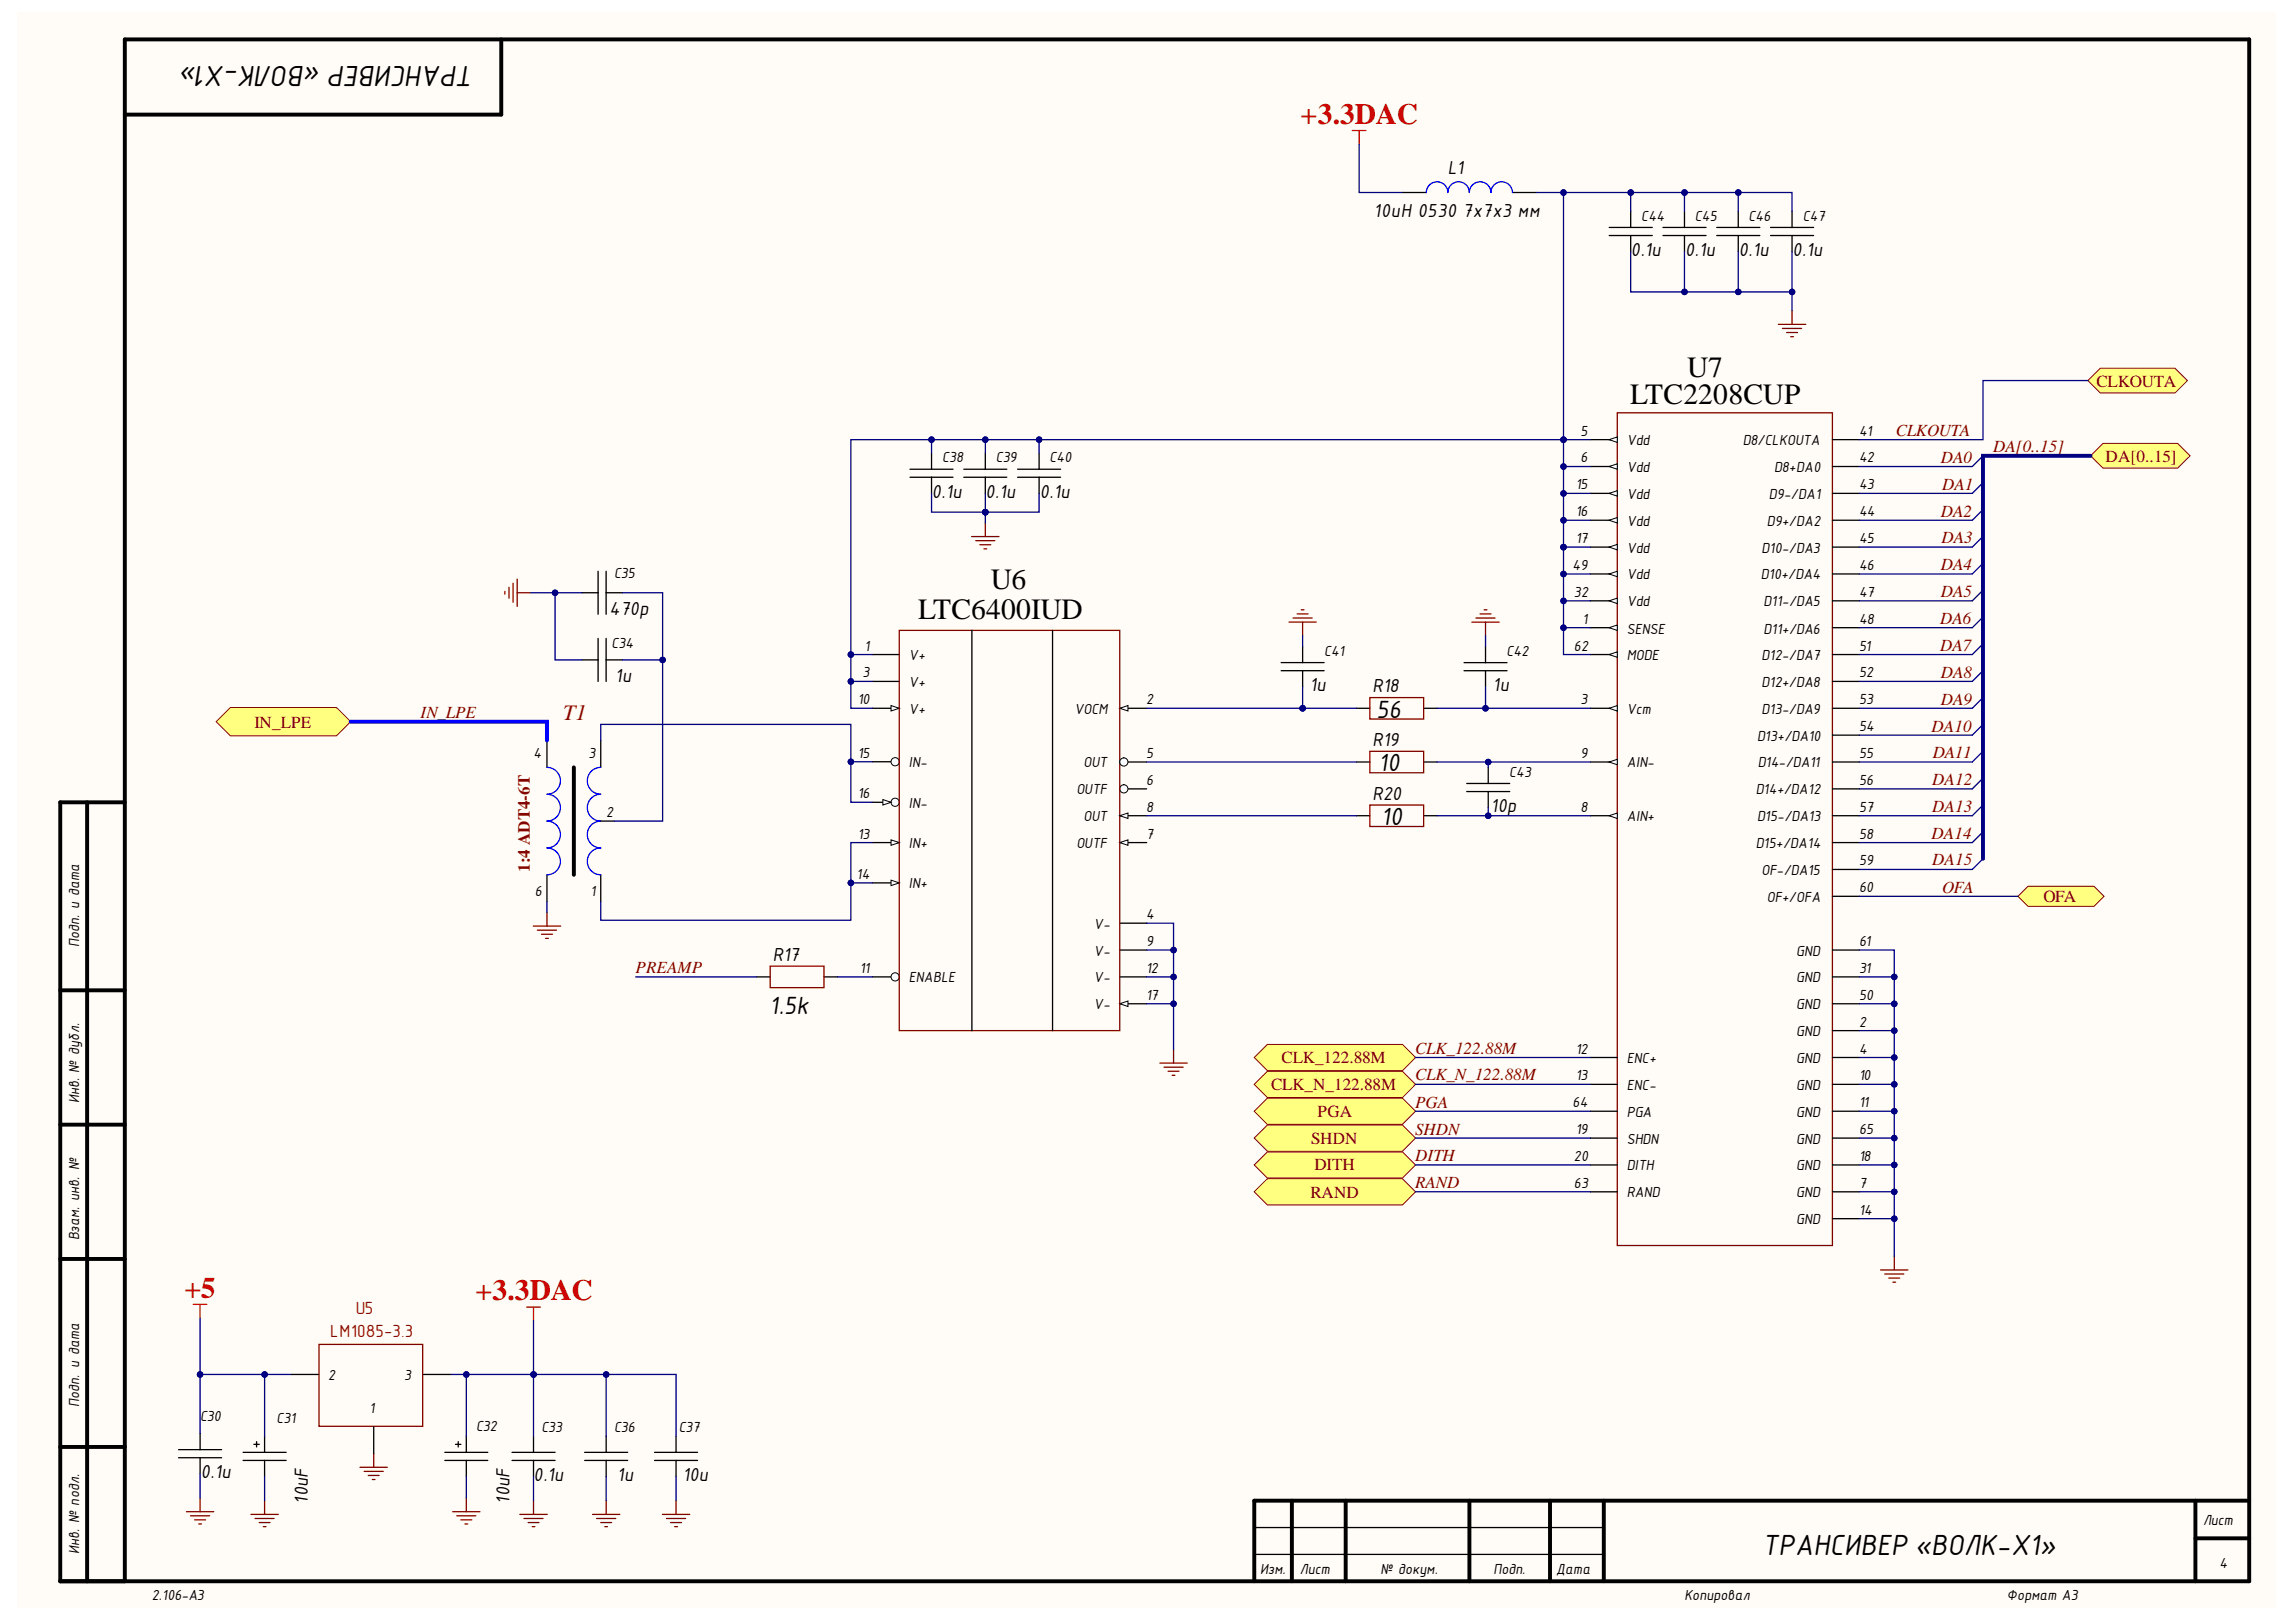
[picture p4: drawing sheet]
<svg xmlns="http://www.w3.org/2000/svg" width="297mm" height="210mm" viewBox="0 0 297 210" stroke-linecap="round" stroke-linejoin="round" font-family="sans-serif">
<defs><g id="words">
<g font-size="4.1">
<text x="61.3" y="8.5" transform="rotate(-180 61.3 8.5)">ТРАНСИВЕР «ВОЛК-X1»</text>
<text x="228" y="201.2">ТРАНСИВЕР «ВОЛК-X1»</text>
</g>
<g font-size="3.8" fill="#f00">
<text x="168.3" y="16.1">+3.3DAC</text>
<text x="23.9" y="168">+5</text>
<text x="61.5" y="168.3">+3.3DAC</text>
</g>
<g font-size="3.8">
<text x="210.9" y="52.2">LTC2208CUP</text>
<text x="218.3" y="48.8">U7</text>
<text x="128.2" y="76.2">U6</text>
<text x="118.8" y="80">LTC6400IUD</text>
</g>
<g font-size="3.5">
<text x="178.1" y="92.9">56</text>
<text x="178.3" y="99.8">10</text>
<text x="178.7" y="106.8">10</text>
<text x="99.6" y="131.3">1.5k</text>
</g>
<text font-size="2.9" fill="#980000" x="72.8" y="93.1">T1</text>
<g font-size="2.7">
<text x="187.3" y="22.5">L1</text>
<text x="177.7" y="28.1">10uH 0530</text>
<text x="189.3" y="28.1">7x7x3 мм</text>
<text x="211" y="33.1">0.1u</text>
<text x="218" y="33.1">0.1u</text>
<text x="224.9" y="33.1">0.1u</text>
<text x="231.9" y="33.1">0.1u</text>
<text x="120.6" y="64.4">0.1u</text>
<text x="127.5" y="64.4">0.1u</text>
<text x="134.5" y="64.4">0.1u</text>
<text x="78.8" y="79.5">470p</text>
<text x="79.6" y="88.2">1u</text>
<text x="169.4" y="89.4">1u</text>
<text x="177.6" y="89.6">R18</text>
<text x="193.1" y="89.4">1u</text>
<text x="177.6" y="96.5">R19</text>
<text x="177.6" y="103.5">R20</text>
<text x="192.9" y="105.1">10p</text>
<text x="100" y="124.3">R17</text>
<text x="26" y="191.3">0.1u</text>
<text x="69" y="191.6">0.1u</text>
<text x="79.9" y="191.7">1u</text>
<text x="88.3" y="191.7">10u</text>
<text x="39.8" y="194.6" transform="rotate(-90 39.8 194.6)">10uF</text>
<text x="65.9" y="194.6" transform="rotate(-90 65.9 194.6)">10uF</text>
</g>
<g font-size="2.3" fill="#980000">
<text x="42.7" y="173">LM1085-3.3</text>
<text x="46" y="170.1">U5</text>
</g>
<g font-size="2.2" fill="#800000">
<text x="271.2" y="50">CLKOUTA</text>
<text x="245.2" y="56.5">CLKOUTA</text>
<text x="251.1" y="59.9">DA0</text>
<text x="257.9" y="58.5">DA[0..15]</text>
<text x="272.4" y="59.8">DA[0..15]</text>
<text x="251.3" y="63.4">DA1</text>
<text x="251.1" y="66.9">DA2</text>
<text x="251.2" y="70.3">DA3</text>
<text x="251.1" y="73.8">DA4</text>
<text x="251.1" y="77.3">DA5</text>
<text x="251" y="80.7">DA6</text>
<text x="251" y="84.2">DA7</text>
<text x="251.1" y="87.7">DA8</text>
<text x="32.9" y="94.2">IN_LPE</text>
<text x="54.4" y="92.9">IN_LPE</text>
<text x="249.9" y="94.7">DA10</text>
<text x="251.1" y="91.2">DA9</text>
<text x="250" y="101.6">DA12</text>
<text x="250.1" y="98.1">DA11</text>
<text x="250" y="105.1">DA13</text>
<text x="249.9" y="108.5">DA14</text>
<text x="250" y="112">DA15</text>
<text x="251.3" y="115.5">OFA</text>
<text x="264.4" y="116.7">OFA</text>
<text x="82.2" y="125.9">PREAMP</text>
<text x="165.8" y="137.6">CLK_122.88M</text>
<text x="183.1" y="136.3">CLK_122.88M</text>
<text x="164.5" y="141.1">CLK_N_122.88M</text>
<text x="183.1" y="139.8">CLK_N_122.88M</text>
<text x="183.1" y="143.4">PGA</text>
<text x="169.6" y="148">SHDN</text>
<text x="170.5" y="144.5">PGA</text>
<text x="183.1" y="146.8">SHDN</text>
<text x="169.5" y="155">RAND</text>
<text x="170" y="151.5">DITH</text>
<text x="183.1" y="150.3">DITH</text>
<text x="183.1" y="153.8">RAND</text>
</g>
<text font-size="2.2" fill="#980000" x="68.5" y="112.8" transform="rotate(-90 68.5 112.8)">1:4 ADT4-6T</text>
<g font-size="2.1">
<text x="212.3" y="28.6">C44</text>
<text x="219.3" y="28.6">C45</text>
<text x="226.2" y="28.6">C46</text>
<text x="233.2" y="28.6">C47</text>
<text x="121.9" y="59.8">C38</text>
<text x="128.8" y="59.8">C39</text>
<text x="135.8" y="59.8">C40</text>
<text x="204.5" y="59.8">6</text>
<text x="204.5" y="56.4">5</text>
<text x="210.5" y="57.6">Vdd</text>
<text x="225.5" y="57.6">D8/CLKOUTA</text>
<text x="240.5" y="56.4">41</text>
<text x="240.5" y="59.8">42</text>
<text x="203.9" y="63.3">15</text>
<text x="210.5" y="61.1">Vdd</text>
<text x="210.5" y="64.6">Vdd</text>
<text x="228.8" y="64.6">D9-/DA1</text>
<text x="229.5" y="61.1">D8+DA0</text>
<text x="240.5" y="63.3">43</text>
<text x="203.9" y="66.8">16</text>
<text x="203.9" y="70.3">17</text>
<text x="210.5" y="68">Vdd</text>
<text x="210.5" y="71.5">Vdd</text>
<text x="227.9" y="71.5">D10-/DA3</text>
<text x="228.6" y="68">D9+/DA2</text>
<text x="240.5" y="66.8">44</text>
<text x="240.5" y="70.3">45</text>
<text x="79.4" y="74.8">C35</text>
<text x="203.5" y="73.8">49</text>
<text x="203.6" y="77.3">32</text>
<text x="210.5" y="75">Vdd</text>
<text x="227.8" y="75">D10+/DA4</text>
<text x="240.5" y="73.8">46</text>
<text x="240.5" y="77.3">47</text>
<text x="79.1" y="83.8">C34</text>
<text x="204.7" y="80.7">1</text>
<text x="210.5" y="78.4">Vdd</text>
<text x="210.5" y="82">SENSE</text>
<text x="228.2" y="78.4">D11-/DA5</text>
<text x="228.2" y="82">D11+/DA6</text>
<text x="240.5" y="80.7">48</text>
<text x="111.6" y="87.7">3</text>
<text x="111.8" y="84.2">1</text>
<text x="117.6" y="85.5">V+</text>
<text x="117.6" y="88.9">V+</text>
<text x="171.3" y="84.9">C41</text>
<text x="194.9" y="84.9">C42</text>
<text x="203.6" y="84.2">62</text>
<text x="210.5" y="85.5">MODE</text>
<text x="227.9" y="85.5">D12-/DA7</text>
<text x="227.9" y="88.9">D12+/DA8</text>
<text x="240.5" y="84.2">51</text>
<text x="240.5" y="87.7">52</text>
<text x="111" y="91.1">10</text>
<text x="117.6" y="92.4">V+</text>
<text x="139" y="92.4">VOCM</text>
<text x="148.3" y="91.1">2</text>
<text x="204.5" y="91.1">3</text>
<text x="210.5" y="92.4">Vcm</text>
<text x="227.3" y="95.9">D13+/DA10</text>
<text x="227.9" y="92.4">D13-/DA9</text>
<text x="240.5" y="91.1">53</text>
<text x="240.5" y="94.6">54</text>
<text x="69" y="98.1">4</text>
<text x="76.1" y="98.1">3</text>
<text x="111" y="98.1">15</text>
<text x="117.6" y="99.3">IN-</text>
<text x="140.2" y="99.3">OUT</text>
<text x="148.3" y="101.6">6</text>
<text x="148.3" y="98.1">5</text>
<text x="195.3" y="100.5">C43</text>
<text x="204.5" y="98.1">9</text>
<text x="210.5" y="99.3">AIN-</text>
<text x="227.4" y="99.3">D14-/DA11</text>
<text x="240.5" y="98.1">55</text>
<text x="240.5" y="101.6">56</text>
<text x="78.4" y="105.7">2</text>
<text x="111" y="103.3">16</text>
<text x="117.6" y="104.6">IN-</text>
<text x="139.2" y="102.8">OUTF</text>
<text x="140.2" y="106.3">OUT</text>
<text x="148.3" y="105.1">8</text>
<text x="204.5" y="105.1">8</text>
<text x="210.5" y="106.3">AIN+</text>
<text x="227.1" y="102.8">D14+/DA12</text>
<text x="227.3" y="106.3">D15-/DA13</text>
<text x="240.5" y="105.1">57</text>
<text x="110.8" y="113.8">14</text>
<text x="111" y="108.5">13</text>
<text x="117.6" y="109.8">IN+</text>
<text x="139.2" y="109.8">OUTF</text>
<text x="148.3" y="108.5">7</text>
<text x="227.1" y="109.8">D15+/DA14</text>
<text x="227.9" y="113.3">OF-/DA15</text>
<text x="240.5" y="108.5">58</text>
<text x="240.5" y="112">59</text>
<text x="69.2" y="115.9">6</text>
<text x="76.4" y="115.9">1</text>
<text x="117.6" y="115">IN+</text>
<text x="148.3" y="118.9">4</text>
<text x="228.6" y="116.7">OF+/OFA</text>
<text x="240.5" y="115.5">60</text>
<text x="10.2" y="122.6" transform="rotate(-90 10.2 122.6)">Подп. и дата</text>
<text x="111.2" y="125.9">11</text>
<text x="141.5" y="123.7">V-</text>
<text x="141.5" y="120.2">V-</text>
<text x="148.3" y="125.9">12</text>
<text x="148.3" y="122.4">9</text>
<text x="232.4" y="123.7">GND</text>
<text x="240.5" y="125.9">31</text>
<text x="240.5" y="122.4">61</text>
<text x="117.6" y="127.1">ENABLE</text>
<text x="141.5" y="127.1">V-</text>
<text x="141.5" y="130.6">V-</text>
<text x="148.3" y="129.4">17</text>
<text x="232.4" y="130.6">GND</text>
<text x="232.4" y="127.1">GND</text>
<text x="240.5" y="129.4">50</text>
<text x="203.9" y="136.3">12</text>
<text x="210.5" y="137.6">ENC+</text>
<text x="232.4" y="134.1">GND</text>
<text x="232.4" y="137.6">GND</text>
<text x="240.5" y="132.9">2</text>
<text x="240.5" y="136.3">4</text>
<text x="10.2" y="142.8" transform="rotate(-90 10.2 142.8)">Инв. № дубл.</text>
<text x="203.5" y="143.3">64</text>
<text x="203.9" y="139.8">13</text>
<text x="210.5" y="141.1">ENC-</text>
<text x="232.4" y="141.1">GND</text>
<text x="240.5" y="139.8">10</text>
<text x="240.5" y="143.3">11</text>
<text x="203.9" y="146.7">19</text>
<text x="210.5" y="144.5">PGA</text>
<text x="210.5" y="148">SHDN</text>
<text x="232.4" y="144.5">GND</text>
<text x="232.4" y="148">GND</text>
<text x="240.5" y="146.7">65</text>
<text x="203.6" y="150.2">20</text>
<text x="203.6" y="153.8">63</text>
<text x="210.5" y="151.5">DITH</text>
<text x="210.5" y="154.9">RAND</text>
<text x="232.4" y="151.5">GND</text>
<text x="232.4" y="154.9">GND</text>
<text x="240.5" y="150.2">18</text>
<text x="240.5" y="153.8">7</text>
<text x="10.2" y="160.5" transform="rotate(-90 10.2 160.5)">Взам. инв. №</text>
<text x="232.4" y="158.4">GND</text>
<text x="240.5" y="157.2">14</text>
<text x="42.5" y="178.6">2</text>
<text x="52.3" y="178.6">3</text>
<text x="10.2" y="182.1" transform="rotate(-90 10.2 182.1)">Подп. и дата</text>
<text x="25.9" y="183.9">C30</text>
<text x="35.8" y="184.1">C31</text>
<text x="47.8" y="182.9">1</text>
<text x="61.6" y="185.2">C32</text>
<text x="70" y="185.4">C33</text>
<text x="79.4" y="185.4">C36</text>
<text x="87.8" y="185.4">C37</text>
<text x="285" y="197.4">Лист</text>
<text x="10.2" y="201.1" transform="rotate(-90 10.2 201.1)">Инв. № подл.</text>
<text x="163" y="203.6">Изм.</text>
<text x="168.2" y="203.6">Лист</text>
<text x="178.6" y="203.6">№ докум.</text>
<text x="193.2" y="203.6">Подп.</text>
<text x="201.3" y="203.6">Дата</text>
<text x="287.1" y="203">4</text>
<text x="19.6" y="207.1">2.106-A3</text>
<text x="217.9" y="207.1">Копировал</text>
<text x="259.6" y="207.1">Формат А3</text>
</g>
</g></defs>
<g fill="#fffcf8">
<path d="M2.2 1.6h292.3v206.5h-292.3z" fill-rule="evenodd"/>
<path d="M2.2 1.6h292.3v206.5h-292.3z" fill-rule="evenodd"/>
</g>
<g fill="none" stroke="#000" stroke-width=".51">
<path d="M64.8 5.1v9.7h-48.7M11.3 103.8v100.8M16.1 103.8h-8.3v100.8h283.2v-199.5h-274.9v199.5M7.8 128.2h8.3M7.8 145.5h8.3M7.8 162.9h8.3M7.8 187.3h8.3M167.1 194.2v10.4M174.1 194.2v10.4M190.1 194.2v10.4M200.5 194.2v10.4M207.5 194.2v10.4"/>
<path d="M284 194.2v10.4M284 199.1h7M291 194.2h-128.7v10.4"/>
</g>
<g fill="none" stroke="#000" stroke-width=".17">
<path d="M237.1 56.9h3.4M205.8 60.4h3.4M237.1 60.4h3.4M237.1 63.8h3.4M237.1 67.3h3.4M237.1 70.8h3.4M237.1 74.3h3.4M237.1 77.8h3.4M237.1 81.2h3.4M237.1 84.7h3.4M237.1 88.2h3.4M237.1 91.7h3.4"/>
<path d="M237.1 95.1h3.4M237.1 98.6h3.4M237.1 102.1h3.4M237.1 105.6h3.4M237.1 109h3.4M237.1 112.5h3.4M237.1 116h3.4M237.1 133.4h3.4M237.1 136.8h3.4M237.1 129.9h3.4M237.1 126.4h3.4M237.1 122.9h3.4"/>
<path d="M237.1 140.3h3.4M237.1 143.8h3.4M237.1 147.3h3.4M237.1 150.8h3.4M237.1 154.2h3.4M237.1 157.7h3.4M162.3 197.7h45.2M162.3 201.2h45.2"/>
</g>
<path d="M209.2 53.4h27.9v107.8h-27.9z" fill="none" stroke="#800000" stroke-width=".17"/>
<path d="M208.2 60.4l1-.4v.7z" fill="#f8fcff"/>
<path d="M208.2 60.4l1-.4v.7z" fill="none" stroke="#000" stroke-width=".13"/>
<path d="M205.8 63.8h3.4" fill="none" stroke="#000" stroke-width=".17"/>
<path d="M208.2 63.8l1-.3v.7z" fill="#f8fcff"/>
<path d="M208.2 63.8l1-.3v.7z" fill="none" stroke="#000" stroke-width=".13"/>
<path d="M205.8 67.3h3.4" fill="none" stroke="#000" stroke-width=".17"/>
<path d="M208.2 67.3l1-.3v.7z" fill="#f8fcff"/>
<path d="M208.2 67.3l1-.3v.7z" fill="none" stroke="#000" stroke-width=".13"/>
<path d="M205.8 70.8h3.4" fill="none" stroke="#000" stroke-width=".17"/>
<path d="M208.2 70.8l1-.3v.7z" fill="#f8fcff"/>
<path d="M208.2 70.8l1-.3v.7z" fill="none" stroke="#000" stroke-width=".13"/>
<path d="M205.8 74.3h3.4" fill="none" stroke="#000" stroke-width=".17"/>
<path d="M208.2 74.3l1-.4v.7z" fill="#f8fcff"/>
<path d="M208.2 74.3l1-.4v.7z" fill="none" stroke="#000" stroke-width=".13"/>
<path d="M205.8 77.8h3.4" fill="none" stroke="#000" stroke-width=".17"/>
<path d="M208.2 77.8l1-.4v.7z" fill="#f8fcff"/>
<path d="M208.2 77.8l1-.4v.7z" fill="none" stroke="#000" stroke-width=".13"/>
<path d="M205.8 81.2h3.4" fill="none" stroke="#000" stroke-width=".17"/>
<path d="M208.2 81.2l1-.3v.7z" fill="#f8fcff"/>
<path d="M208.2 81.2l1-.3v.7z" fill="none" stroke="#000" stroke-width=".13"/>
<path d="M205.8 84.7h3.4" fill="none" stroke="#000" stroke-width=".17"/>
<path d="M208.2 84.7l1-.3v.7z" fill="#f8fcff"/>
<path d="M208.2 84.7l1-.3v.7z" fill="none" stroke="#000" stroke-width=".13"/>
<path d="M205.8 56.9h3.4" fill="none" stroke="#000" stroke-width=".17"/>
<path d="M208.2 56.9l1-.4v.8z" fill="#f8fcff"/>
<path d="M208.2 56.9l1-.4v.8z" fill="none" stroke="#000" stroke-width=".13"/>
<path d="M205.8 91.7h3.4" fill="none" stroke="#000" stroke-width=".17"/>
<path d="M208.2 91.7l1-.4v.7z" fill="#f8fcff"/>
<path d="M208.2 91.7l1-.4v.7z" fill="none" stroke="#000" stroke-width=".13"/>
<path d="M205.8 98.6h3.4" fill="none" stroke="#000" stroke-width=".17"/>
<path d="M208.2 98.6l1-.3v.7z" fill="#f8fcff"/>
<path d="M208.2 98.6l1-.3v.7z" fill="none" stroke="#000" stroke-width=".13"/>
<path d="M205.8 105.6h3.4" fill="none" stroke="#000" stroke-width=".17"/>
<path d="M208.2 105.6l1-.4v.7z" fill="#f8fcff"/>
<path d="M208.2 105.6l1-.4v.7z" fill="none" stroke="#000" stroke-width=".13"/>
<g fill="none" stroke="#000" stroke-width=".17">
<path d="M181.4 24.9h3.1M195.7 24.9h3.1M208.2 30.5h5.6M208.2 29.4h5.6M211 27.4v2M211 30.5v2.1M215.1 30.5h5.6M215.1 29.4h5.6M217.9 27.4v2M217.9 30.5v2.1M222.1 30.5h5.6M222.1 29.4h5.6"/>
<path d="M224.9 27.4v2M224.9 30.5v2.1M229.1 30.5h5.5M229.1 29.4h5.5M231.8 27.4v2M231.8 30.5v2.1M112.9 98.6h3.4M165.7 85.7h5.6M165.7 86.8h5.6M168.5 83.7v2M168.5 86.8v2.1M175.5 98.6h1.7"/>
<path d="M175.5 91.7h1.7M184.2 98.6h1.7M184.2 91.7h1.7M189.4 86.8h5.6M189.4 85.8h5.6M192.2 83.7v2.1M192.2 86.8v2.1M192.5 99.3v2.1M175.5 105.6h1.7M184.2 105.6h1.7M189.8 102.4h5.5M189.8 101.4h5.5"/>
<path d="M192.5 102.4v2.1M205.8 136.8h3.4M205.8 140.3h3.4M205.8 143.8h3.4M205.8 147.3h3.4M205.8 150.8h3.4M205.8 154.2h3.4M57.5 187.9h5.6M57.5 189h5.6M58.9 186.9h.7M59.3 186.6v.7M60.3 185.9v2"/>
<path d="M60.3 189v2.1M66.2 187.9h5.6M66.2 189h5.6M69 185.9v2M69 189v2.1"/>
</g>
<g fill="none" stroke="#800000" stroke-width=".17">
<path d="M230.1 42h3.5M230.6 42.5h2.5M231.1 43h1.4M231.7 43.6h.3M231.8 40.2v1.8M167.3 80h2.5M167.8 79.4h1.4M168.3 78.9h.4M190.9 80h2.5M191.5 79.4h1.4M192 78.9h.4M166.8 80.5h3.5"/>
<path d="M168.5 80.5v1.8M177.2 97.2h7v2.8h-7zM177.2 90.3h7v2.8h-7zM190.4 80.5h3.6M192.2 80.5v1.8M177.2 104.2h7v2.8h-7zM243.3 164.3h3.5M243.8 164.9h2.5M244.4 165.4h1.4M244.9 165.9h.3M245.1 162.6v1.7M58.6 195.6h3.5"/>
<path d="M59.1 196.2h2.5M59.6 196.7h1.4M60.1 197.2h.4M60.3 193.9v1.7M67.3 196h3.5M67.8 196.5h2.5M68.3 197h1.4M68.9 197.6h.3M69 194.2v1.8"/>
</g>
<path d="M184.5 24.9a1.39 1.39 0 0 1 1.4-1.4 1.39 1.39 0 0 1 1.4 1.4 1.39 1.39 0 0 1 1.4-1.4 1.39 1.39 0 0 1 1.4 1.4 1.4 1.4 0 0 1 1.4-1.4 1.4 1.4 0 0 1 1.4 1.4 1.39 1.39 0 0 1 1.4-1.4 1.39 1.39 0 0 1 1.4 1.4" fill="none" stroke="#00f" stroke-width=".17"/>
<path d="M25 168.8h1.8M25.9 168.8v1.8M68.1 169.2h1.8M69 169.2v1.7" fill="none" stroke="#f00" stroke-width=".17"/>
<circle cx="115.8" cy="98.6" r=".53" fill="#f8fcff"/>
<circle cx="115.8" cy="98.6" r=".53" fill="none" stroke="#000" stroke-width=".13"/>
<path d="M112.9 103.8h3.4" fill="none" stroke="#000" stroke-width=".17"/>
<circle cx="115.8" cy="103.8" r=".53" fill="#f8fcff"/>
<circle cx="115.8" cy="103.8" r=".53" fill="none" stroke="#000" stroke-width=".13"/>
<path d="M114.2 103.5l1.1 .3-1.1 .4z" fill="#f8fcff"/>
<path d="M114.2 103.5l1.1 .3-1.1 .4z" fill="none" stroke="#000" stroke-width=".13"/>
<path d="M112.9 109h3.4" fill="none" stroke="#000" stroke-width=".17"/>
<path d="M115.3 108.7l1 .3-1 .4z" fill="#f8fcff"/>
<path d="M115.3 108.7l1 .3-1 .4z" fill="none" stroke="#000" stroke-width=".13"/>
<path d="M112.9 114.3h3.4" fill="none" stroke="#000" stroke-width=".17"/>
<path d="M115.3 113.9l1 .4-1 .3z" fill="#f8fcff"/>
<path d="M115.3 113.9l1 .4-1 .3z" fill="none" stroke="#000" stroke-width=".13"/>
<path d="M112.9 126.4h3.4" fill="none" stroke="#000" stroke-width=".17"/>
<circle cx="115.8" cy="126.4" r=".53" fill="#f8fcff"/>
<circle cx="115.8" cy="126.4" r=".53" fill="none" stroke="#000" stroke-width=".13"/>
<path d="M112.9 84.7h3.4M112.9 88.2h3.4M112.9 91.7h3.4" fill="none" stroke="#000" stroke-width=".17"/>
<path d="M115.3 91.3l1 .4-1 .3z" fill="#f8fcff"/>
<path d="M115.3 91.3l1 .4-1 .3z" fill="none" stroke="#000" stroke-width=".13"/>
<path d="M144.9 91.7h3.4M144.9 119.5h3.4M144.9 126.4h3.4M144.9 122.9h3.4" fill="none" stroke="#000" stroke-width=".17"/>
<path d="M144.9 91.7l1-.4v.7z" fill="#f8fcff"/>
<path d="M144.9 91.7l1-.4v.7z" fill="none" stroke="#000" stroke-width=".13"/>
<path d="M144.9 129.9h3.4" fill="none" stroke="#000" stroke-width=".17"/>
<path d="M144.9 129.9l1-.4v.8z" fill="#f8fcff"/>
<path d="M144.9 129.9l1-.4v.8z" fill="none" stroke="#000" stroke-width=".13"/>
<path d="M144.9 102.1h3.4" fill="none" stroke="#000" stroke-width=".17"/>
<circle cx="145.4" cy="102.1" r=".53" fill="#f8fcff"/>
<circle cx="145.4" cy="102.1" r=".53" fill="none" stroke="#000" stroke-width=".13"/>
<path d="M144.9 109h3.4" fill="none" stroke="#000" stroke-width=".17"/>
<path d="M144.9 109l1-.3v.7z" fill="#f8fcff"/>
<path d="M144.9 109l1-.3v.7z" fill="none" stroke="#000" stroke-width=".13"/>
<path d="M116.3 81.6h28.6v51.8h-28.6z" fill="none" stroke="#800000" stroke-width=".17"/>
<path d="M125.7 81.6v51.8M136.2 81.6v51.8M144.9 105.6h3.4" fill="none" stroke="#000" stroke-width=".17"/>
<path d="M144.9 105.6l1-.4v.7z" fill="#f8fcff"/>
<path d="M144.9 105.6l1-.4v.7z" fill="none" stroke="#000" stroke-width=".13"/>
<path d="M144.9 98.6h3.4" fill="none" stroke="#000" stroke-width=".17"/>
<circle cx="145.4" cy="98.6" r=".53" fill="#f8fcff"/>
<circle cx="145.4" cy="98.6" r=".53" fill="none" stroke="#000" stroke-width=".13"/>
<g fill="none" stroke="#800000" stroke-width=".17">
<path d="M65.3 76.5v.4M65.8 76v1.4M66.4 75.5v2.4M66.9 74.9v3.6M66.9 76.7h1.8M125.7 69.4h3.5M126.2 70h2.5M126.8 70.5h1.4M127.3 71h.3M127.5 67.7v1.7M69 119.8h3.5M70.8 118.1v1.7"/>
<path d="M69.5 120.4h2.5M70.1 120.9h1.4M70.6 121.4h.3M99.6 125h7v2.8h-7zM150.1 137.6h3.5M150.6 138.1h2.5M151.1 138.6h1.4M151.6 139.2h.4M151.8 135.8v1.8"/>
</g>
<path d="M174.9 16.9h1.8M175.8 16.9v1.8" fill="none" stroke="#f00" stroke-width=".17"/>
<g fill="none" stroke="#000" stroke-width=".17">
<path d="M120.5 58.6v2.1M127.5 58.6v2.1M134.4 58.6v2.1M75.3 76.7h2.1M77.4 73.9v5.6M78.4 73.9v5.6M78.4 76.7h2.1M117.7 61.8h5.6M117.7 60.7h5.6M120.5 61.8v2M124.7 61.8h5.6M124.7 60.7h5.6"/>
<path d="M127.5 61.8v2M131.6 61.8h5.6M131.6 60.7h5.6M134.4 61.8v2M70.8 95.8v3.5M75.3 85.4h2.1M77.4 82.6v5.6M77.7 95.8v3.5M78.4 82.6v5.6M78.4 85.4h2.1M70.8 113.2v3.5M77.7 113.2v3.5"/>
<path d="M77.7 106.3h1.8M97.9 126.4h1.7M106.6 126.4h1.7"/>
</g>
<path d="M70.8 99.3a1.74 1.74 0 0 1 1.7 1.7 1.74 1.74 0 0 1-1.7 1.8 1.74 1.74 0 0 1 1.7 1.7 1.74 1.74 0 0 1-1.7 1.8 1.74 1.74 0 0 1 1.7 1.7 1.74 1.74 0 0 1-1.7 1.7 1.74 1.74 0 0 1 1.7 1.8 1.74 1.74 0 0 1-1.7 1.7M77.7 99.3a1.74 1.74 0 0 0-1.7 1.7 1.74 1.74 0 0 0 1.7 1.8 1.74 1.74 0 0 0-1.7 1.7 1.74 1.74 0 0 0 1.7 1.8 1.74 1.74 0 0 0-1.7 1.7 1.74 1.74 0 0 0 1.7 1.7 1.74 1.74 0 0 0-1.7 1.8 1.74 1.74 0 0 0 1.7 1.7" fill="none" stroke="#00f" stroke-width=".17"/>
<path d="M74.2 99.3v13.9" fill="none" stroke="#000" stroke-width=".51"/>
<g fill="none" stroke="#000080" stroke-width=".17">
<path d="M256.5 59l-1.3 1.4M256.5 62.5l-1.3 1.3M256.5 65.9l-1.3 1.4M256.5 69.4l-1.3 1.4M256.5 72.9l-1.3 1.4M256.5 76.4l-1.3 1.4M256.5 79.8l-1.3 1.4M256.5 83.3l-1.3 1.4M256.5 86.8l-1.3 1.4M256.5 90.3l-1.3 1.4M256.5 93.8l-1.3 1.3M256.5 97.2l-1.3 1.4"/>
<path d="M256.5 100.7l-1.3 1.4M256.5 104.2l-1.3 1.4M256.5 107.7l-1.3 1.3M256.5 111.1l-1.3 1.4"/>
</g>
<path d="M261.1 116l1.3-1.3h8.5l1.3 1.3-1.3 1.3h-8.5z" fill-rule="evenodd" fill="#ffff80"/>
<path d="M261.1 116l1.3-1.3h8.5l1.3 1.3-1.3 1.3h-8.5z" fill="none" stroke="#800000" stroke-width=".13"/>
<path d="M270.5 59l1.6-1.6h9.6l1.6 1.6-1.6 1.6h-9.6z" fill-rule="evenodd" fill="#ffff80"/>
<path d="M270.5 59l1.6-1.6h9.6l1.6 1.6-1.6 1.6h-9.6z" fill="none" stroke="#800000" stroke-width=".13"/>
<path d="M270.1 49.2l1.6-1.5h9.7l1.6 1.5-1.6 1.7h-9.7z" fill-rule="evenodd" fill="#ffff80"/>
<path d="M270.1 49.2l1.6-1.5h9.7l1.6 1.5-1.6 1.7h-9.7z" fill="none" stroke="#800000" stroke-width=".13"/>
<path d="M162.3 140.3l1.7-1.7h17.4l1.7 1.7-1.7 1.7h-17.4z" fill-rule="evenodd" fill="#ffff80"/>
<path d="M162.3 140.3l1.7-1.7h17.4l1.7 1.7-1.7 1.7h-17.4z" fill="none" stroke="#800000" stroke-width=".13"/>
<path d="M162.3 136.8l1.7-1.6h17.4l1.7 1.6-1.7 1.8h-17.4z" fill-rule="evenodd" fill="#ffff80"/>
<path d="M162.3 136.8l1.7-1.6h17.4l1.7 1.6-1.7 1.8h-17.4z" fill="none" stroke="#800000" stroke-width=".13"/>
<path d="M162.3 143.8l1.7-1.7h17.4l1.7 1.7-1.7 1.7h-17.4z" fill-rule="evenodd" fill="#ffff80"/>
<path d="M162.3 143.8l1.7-1.7h17.4l1.7 1.7-1.7 1.7h-17.4z" fill="none" stroke="#800000" stroke-width=".13"/>
<path d="M162.3 154.2l1.7-1.7h17.4l1.7 1.7-1.7 1.7h-17.4z" fill-rule="evenodd" fill="#ffff80"/>
<path d="M162.3 154.2l1.7-1.7h17.4l1.7 1.7-1.7 1.7h-17.4z" fill="none" stroke="#800000" stroke-width=".13"/>
<path d="M162.3 150.8l1.7-1.7h17.4l1.7 1.7-1.7 1.7h-17.4z" fill-rule="evenodd" fill="#ffff80"/>
<path d="M162.3 150.8l1.7-1.7h17.4l1.7 1.7-1.7 1.7h-17.4z" fill="none" stroke="#800000" stroke-width=".13"/>
<path d="M162.3 147.3l1.7-1.7h17.4l1.7 1.7-1.7 1.7h-17.4z" fill-rule="evenodd" fill="#ffff80"/>
<path d="M162.3 147.3l1.7-1.7h17.4l1.7 1.7-1.7 1.7h-17.4z" fill="none" stroke="#800000" stroke-width=".13"/>
<path d="M28 93.4l1.8-1.8h13.7l1.9 1.8-1.9 1.8h-13.7z" fill-rule="evenodd" fill="#ffff80"/>
<path d="M28 93.4l1.8-1.8h13.7l1.9 1.8-1.9 1.8h-13.7z" fill="none" stroke="#800000" stroke-width=".13"/>
<g fill="none" stroke="#800000" stroke-width=".17">
<path d="M24.1 195.6h3.6M24.6 196.2h2.5M25.2 196.7h1.4M25.7 197.2h.4M25.9 193.9v1.7M32.5 196h3.5M33 196.5h2.5M33.5 197h1.4M34.1 197.6h.3M34.2 194.2v1.8M46.6 189.9h3.5M47.1 190.4h2.5"/>
<path d="M47.6 190.9h1.4M48.2 191.5h.3M48.3 188.1v1.8"/>
</g>
<path d="M23.1 188.6h5.6M23.1 187.6h5.6M25.9 185.5v2.1M25.9 188.6v2.1M31.4 187.9h5.6M31.4 189h5.6M32.8 186.9h.7M33.2 186.6v.7M34.2 185.9v2M34.2 189v2.1" fill="none" stroke="#000" stroke-width=".17"/>
<path d="M240.5 154.2h4.6" fill="none" stroke="#000080" stroke-width=".17"/>
<circle cx="245.1" cy="154.2" r=".35" fill="#000080"/>
<circle cx="245.1" cy="154.2" r=".35" fill="none" stroke="#000080" stroke-width=".13"/>
<path d="M240.5 150.8h4.6" fill="none" stroke="#000080" stroke-width=".17"/>
<circle cx="245.1" cy="150.8" r=".35" fill="#000080"/>
<circle cx="245.1" cy="150.8" r=".35" fill="none" stroke="#000080" stroke-width=".13"/>
<path d="M240.5 147.3h4.6" fill="none" stroke="#000080" stroke-width=".17"/>
<circle cx="245.1" cy="147.3" r=".35" fill="#000080"/>
<circle cx="245.1" cy="147.3" r=".35" fill="none" stroke="#000080" stroke-width=".13"/>
<path d="M240.5 143.8h4.6" fill="none" stroke="#000080" stroke-width=".17"/>
<circle cx="245.1" cy="143.8" r=".35" fill="#000080"/>
<circle cx="245.1" cy="143.8" r=".35" fill="none" stroke="#000080" stroke-width=".13"/>
<path d="M240.5 140.3h4.6" fill="none" stroke="#000080" stroke-width=".17"/>
<circle cx="245.1" cy="140.3" r=".35" fill="#000080"/>
<circle cx="245.1" cy="140.3" r=".35" fill="none" stroke="#000080" stroke-width=".13"/>
<path d="M240.5 136.8h4.6" fill="none" stroke="#000080" stroke-width=".17"/>
<circle cx="245.1" cy="136.9" r=".35" fill="#000080"/>
<circle cx="245.1" cy="136.9" r=".35" fill="none" stroke="#000080" stroke-width=".13"/>
<path d="M240.5 129.9h4.6" fill="none" stroke="#000080" stroke-width=".17"/>
<circle cx="245.1" cy="129.9" r=".35" fill="#000080"/>
<circle cx="245.1" cy="129.9" r=".35" fill="none" stroke="#000080" stroke-width=".13"/>
<path d="M240.5 122.9h4.6v3.5" fill="none" stroke="#000080" stroke-width=".17"/>
<circle cx="245.1" cy="126.4" r=".35" fill="#000080"/>
<circle cx="245.1" cy="126.4" r=".35" fill="none" stroke="#000080" stroke-width=".13"/>
<path d="M245.1 157.7v4.9" fill="none" stroke="#000080" stroke-width=".17"/>
<circle cx="245.1" cy="157.7" r=".35" fill="#000080"/>
<circle cx="245.1" cy="157.7" r=".35" fill="none" stroke="#000080" stroke-width=".13"/>
<path d="M240.5 133.4h4.6v24.3h-4.6" fill="none" stroke="#000080" stroke-width=".17"/>
<circle cx="245.1" cy="133.4" r=".35" fill="#000080"/>
<circle cx="245.1" cy="133.4" r=".35" fill="none" stroke="#000080" stroke-width=".13"/>
<circle cx="245.1" cy="136.9" r=".35" fill="#000080"/>
<circle cx="245.1" cy="136.9" r=".35" fill="none" stroke="#000080" stroke-width=".13"/>
<circle cx="245.1" cy="140.3" r=".35" fill="#000080"/>
<circle cx="245.1" cy="140.3" r=".35" fill="none" stroke="#000080" stroke-width=".13"/>
<circle cx="245.1" cy="143.8" r=".35" fill="#000080"/>
<circle cx="245.1" cy="143.8" r=".35" fill="none" stroke="#000080" stroke-width=".13"/>
<circle cx="245.1" cy="147.3" r=".35" fill="#000080"/>
<circle cx="245.1" cy="147.3" r=".35" fill="none" stroke="#000080" stroke-width=".13"/>
<circle cx="245.1" cy="150.8" r=".35" fill="#000080"/>
<circle cx="245.1" cy="150.8" r=".35" fill="none" stroke="#000080" stroke-width=".13"/>
<circle cx="245.1" cy="154.2" r=".35" fill="#000080"/>
<circle cx="245.1" cy="154.2" r=".35" fill="none" stroke="#000080" stroke-width=".13"/>
<circle cx="245.1" cy="157.7" r=".35" fill="#000080"/>
<circle cx="245.1" cy="157.7" r=".35" fill="none" stroke="#000080" stroke-width=".13"/>
<path d="M240.5 126.4h4.6v7" fill="none" stroke="#000080" stroke-width=".17"/>
<circle cx="245.1" cy="126.4" r=".35" fill="#000080"/>
<circle cx="245.1" cy="126.4" r=".35" fill="none" stroke="#000080" stroke-width=".13"/>
<circle cx="245.1" cy="129.9" r=".35" fill="#000080"/>
<circle cx="245.1" cy="129.9" r=".35" fill="none" stroke="#000080" stroke-width=".13"/>
<circle cx="245.1" cy="133.4" r=".35" fill="#000080"/>
<circle cx="245.1" cy="133.4" r=".35" fill="none" stroke="#000080" stroke-width=".13"/>
<g fill="none" stroke="#000080" stroke-width=".17">
<path d="M202.3 56.9h3.5M240.5 60.4h14.7M240.5 63.8h14.7M240.5 67.3h14.7M240.5 70.8h14.7M240.5 74.3h14.7M240.5 77.8h14.7M240.5 81.2h14.7M240.5 84.7h14.7M240.5 88.2h14.7M240.5 91.7h14.7M240.5 95.1h14.7"/>
<path d="M240.5 98.6h14.7M240.5 116h20.6M240.5 102.1h14.7M240.5 105.6h14.7M240.5 109h14.7M240.5 112.5h14.7"/>
</g>
<circle cx="202.3" cy="56.9" r=".35" fill="#000080"/>
<circle cx="202.3" cy="56.9" r=".35" fill="none" stroke="#000080" stroke-width=".13"/>
<path d="M202.3 60.4h3.5" fill="none" stroke="#000080" stroke-width=".17"/>
<circle cx="202.3" cy="60.4" r=".35" fill="#000080"/>
<circle cx="202.3" cy="60.4" r=".35" fill="none" stroke="#000080" stroke-width=".13"/>
<path d="M202.3 63.8h3.5" fill="none" stroke="#000080" stroke-width=".17"/>
<circle cx="202.3" cy="63.9" r=".35" fill="#000080"/>
<circle cx="202.3" cy="63.9" r=".35" fill="none" stroke="#000080" stroke-width=".13"/>
<path d="M202.3 67.3h3.5" fill="none" stroke="#000080" stroke-width=".17"/>
<circle cx="202.3" cy="67.3" r=".35" fill="#000080"/>
<circle cx="202.3" cy="67.3" r=".35" fill="none" stroke="#000080" stroke-width=".13"/>
<path d="M202.3 70.8h3.5" fill="none" stroke="#000080" stroke-width=".17"/>
<circle cx="202.3" cy="70.8" r=".35" fill="#000080"/>
<circle cx="202.3" cy="70.8" r=".35" fill="none" stroke="#000080" stroke-width=".13"/>
<path d="M202.3 70.8v3.5" fill="none" stroke="#000080" stroke-width=".17"/>
<circle cx="202.3" cy="74.3" r=".35" fill="#000080"/>
<circle cx="202.3" cy="74.3" r=".35" fill="none" stroke="#000080" stroke-width=".13"/>
<circle cx="202.3" cy="70.8" r=".35" fill="#000080"/>
<circle cx="202.3" cy="70.8" r=".35" fill="none" stroke="#000080" stroke-width=".13"/>
<path d="M202.3 77.8v6.9h3.5" fill="none" stroke="#000080" stroke-width=".17"/>
<circle cx="202.3" cy="81.2" r=".35" fill="#000080"/>
<circle cx="202.3" cy="81.2" r=".35" fill="none" stroke="#000080" stroke-width=".13"/>
<circle cx="202.3" cy="77.8" r=".35" fill="#000080"/>
<circle cx="202.3" cy="77.8" r=".35" fill="none" stroke="#000080" stroke-width=".13"/>
<path d="M202.3 81.2h3.5" fill="none" stroke="#000080" stroke-width=".17"/>
<circle cx="202.3" cy="81.2" r=".35" fill="#000080"/>
<circle cx="202.3" cy="81.2" r=".35" fill="none" stroke="#000080" stroke-width=".13"/>
<path d="M205.8 74.3h-3.5v3.5h3.5" fill="none" stroke="#000080" stroke-width=".17"/>
<circle cx="202.3" cy="77.8" r=".35" fill="#000080"/>
<circle cx="202.3" cy="77.8" r=".35" fill="none" stroke="#000080" stroke-width=".13"/>
<circle cx="202.3" cy="74.3" r=".35" fill="#000080"/>
<circle cx="202.3" cy="74.3" r=".35" fill="none" stroke="#000080" stroke-width=".13"/>
<path d="M198.8 24.9h3.5v45.9" fill="none" stroke="#000080" stroke-width=".17"/>
<circle cx="202.3" cy="24.9" r=".35" fill="#000080"/>
<circle cx="202.3" cy="24.9" r=".35" fill="none" stroke="#000080" stroke-width=".13"/>
<circle cx="202.3" cy="56.9" r=".35" fill="#000080"/>
<circle cx="202.3" cy="56.9" r=".35" fill="none" stroke="#000080" stroke-width=".13"/>
<circle cx="202.3" cy="60.4" r=".35" fill="#000080"/>
<circle cx="202.3" cy="60.4" r=".35" fill="none" stroke="#000080" stroke-width=".13"/>
<circle cx="202.3" cy="63.9" r=".35" fill="#000080"/>
<circle cx="202.3" cy="63.9" r=".35" fill="none" stroke="#000080" stroke-width=".13"/>
<circle cx="202.3" cy="67.3" r=".35" fill="#000080"/>
<circle cx="202.3" cy="67.3" r=".35" fill="none" stroke="#000080" stroke-width=".13"/>
<circle cx="202.3" cy="70.8" r=".35" fill="#000080"/>
<circle cx="202.3" cy="70.8" r=".35" fill="none" stroke="#000080" stroke-width=".13"/>
<path d="M211 32.6v5.2h6.9" fill="none" stroke="#000080" stroke-width=".17"/>
<circle cx="217.9" cy="37.8" r=".35" fill="#000080"/>
<circle cx="217.9" cy="37.8" r=".35" fill="none" stroke="#000080" stroke-width=".13"/>
<path d="M217.9 32.6v5.2h7v-5.2" fill="none" stroke="#000080" stroke-width=".17"/>
<circle cx="217.9" cy="37.8" r=".35" fill="#000080"/>
<circle cx="217.9" cy="37.8" r=".35" fill="none" stroke="#000080" stroke-width=".13"/>
<circle cx="224.9" cy="37.8" r=".35" fill="#000080"/>
<circle cx="224.9" cy="37.8" r=".35" fill="none" stroke="#000080" stroke-width=".13"/>
<path d="M211 24.9h6.9" fill="none" stroke="#000080" stroke-width=".17"/>
<circle cx="211" cy="24.9" r=".35" fill="#000080"/>
<circle cx="211" cy="24.9" r=".35" fill="none" stroke="#000080" stroke-width=".13"/>
<circle cx="217.9" cy="24.9" r=".35" fill="#000080"/>
<circle cx="217.9" cy="24.9" r=".35" fill="none" stroke="#000080" stroke-width=".13"/>
<path d="M224.9 24.9h6.9v2.5" fill="none" stroke="#000080" stroke-width=".17"/>
<circle cx="224.9" cy="24.9" r=".35" fill="#000080"/>
<circle cx="224.9" cy="24.9" r=".35" fill="none" stroke="#000080" stroke-width=".13"/>
<path d="M224.9 37.8h6.9" fill="none" stroke="#000080" stroke-width=".17"/>
<circle cx="224.9" cy="37.8" r=".35" fill="#000080"/>
<circle cx="224.9" cy="37.8" r=".35" fill="none" stroke="#000080" stroke-width=".13"/>
<circle cx="231.8" cy="37.8" r=".35" fill="#000080"/>
<circle cx="231.8" cy="37.8" r=".35" fill="none" stroke="#000080" stroke-width=".13"/>
<path d="M231.8 32.6v7.6" fill="none" stroke="#000080" stroke-width=".17"/>
<circle cx="231.8" cy="37.8" r=".35" fill="#000080"/>
<circle cx="231.8" cy="37.8" r=".35" fill="none" stroke="#000080" stroke-width=".13"/>
<path d="M205.8 98.6h-13.3v.7M69 191.1v3.1" fill="none" stroke="#000080" stroke-width=".17"/>
<circle cx="192.5" cy="98.6" r=".35" fill="#000080"/>
<circle cx="192.5" cy="98.6" r=".35" fill="none" stroke="#000080" stroke-width=".13"/>
<path d="M185.9 98.6h6.6" fill="none" stroke="#000080" stroke-width=".17"/>
<circle cx="192.5" cy="98.6" r=".35" fill="#000080"/>
<circle cx="192.5" cy="98.6" r=".35" fill="none" stroke="#000080" stroke-width=".13"/>
<path d="M192.5 104.5v1.1" fill="none" stroke="#000080" stroke-width=".17"/>
<circle cx="192.5" cy="105.6" r=".35" fill="#000080"/>
<circle cx="192.5" cy="105.6" r=".35" fill="none" stroke="#000080" stroke-width=".13"/>
<path d="M185.9 105.6h19.9" fill="none" stroke="#000080" stroke-width=".17"/>
<circle cx="192.5" cy="105.6" r=".35" fill="#000080"/>
<circle cx="192.5" cy="105.6" r=".35" fill="none" stroke="#000080" stroke-width=".13"/>
<path d="M185.9 91.7h19.9" fill="none" stroke="#000080" stroke-width=".17"/>
<circle cx="192.2" cy="91.7" r=".35" fill="#000080"/>
<circle cx="192.2" cy="91.7" r=".35" fill="none" stroke="#000080" stroke-width=".13"/>
<path d="M192.2 88.9v2.8" fill="none" stroke="#000080" stroke-width=".17"/>
<circle cx="192.2" cy="91.7" r=".35" fill="#000080"/>
<circle cx="192.2" cy="91.7" r=".35" fill="none" stroke="#000080" stroke-width=".13"/>
<path d="M202.3 24.9h8.7v2.5M192.2 82.3v1.4" fill="none" stroke="#000080" stroke-width=".17"/>
<circle cx="202.3" cy="24.9" r=".35" fill="#000080"/>
<circle cx="202.3" cy="24.9" r=".35" fill="none" stroke="#000080" stroke-width=".13"/>
<circle cx="211" cy="24.9" r=".35" fill="#000080"/>
<circle cx="211" cy="24.9" r=".35" fill="none" stroke="#000080" stroke-width=".13"/>
<path d="M217.9 27.4v-2.5h7v2.5" fill="none" stroke="#000080" stroke-width=".17"/>
<circle cx="217.9" cy="24.9" r=".35" fill="#000080"/>
<circle cx="217.9" cy="24.9" r=".35" fill="none" stroke="#000080" stroke-width=".13"/>
<circle cx="224.9" cy="24.9" r=".35" fill="#000080"/>
<circle cx="224.9" cy="24.9" r=".35" fill="none" stroke="#000080" stroke-width=".13"/>
<path d="M168.5 82.3v1.4M168.5 91.7h7" fill="none" stroke="#000080" stroke-width=".17"/>
<circle cx="168.5" cy="91.7" r=".35" fill="#000080"/>
<circle cx="168.5" cy="91.7" r=".35" fill="none" stroke="#000080" stroke-width=".13"/>
<path d="M148.4 98.6h27.1M168.5 88.9v2.8M148.4 105.6h27.1" fill="none" stroke="#000080" stroke-width=".17"/>
<circle cx="168.5" cy="91.7" r=".35" fill="#000080"/>
<circle cx="168.5" cy="91.7" r=".35" fill="none" stroke="#000080" stroke-width=".13"/>
<path d="M148.3 91.7h20.2" fill="none" stroke="#000080" stroke-width=".17"/>
<circle cx="168.5" cy="91.7" r=".35" fill="#000080"/>
<circle cx="168.5" cy="91.7" r=".35" fill="none" stroke="#000080" stroke-width=".13"/>
<path d="M148.3 119.5h3.5v10.4h-3.5" fill="none" stroke="#000080" stroke-width=".17"/>
<circle cx="151.8" cy="122.9" r=".35" fill="#000080"/>
<circle cx="151.8" cy="122.9" r=".35" fill="none" stroke="#000080" stroke-width=".13"/>
<circle cx="151.8" cy="126.4" r=".35" fill="#000080"/>
<circle cx="151.8" cy="126.4" r=".35" fill="none" stroke="#000080" stroke-width=".13"/>
<circle cx="151.8" cy="129.9" r=".35" fill="#000080"/>
<circle cx="151.8" cy="129.9" r=".35" fill="none" stroke="#000080" stroke-width=".13"/>
<path d="M148.3 126.4h3.5" fill="none" stroke="#000080" stroke-width=".17"/>
<circle cx="151.8" cy="126.4" r=".35" fill="#000080"/>
<circle cx="151.8" cy="126.4" r=".35" fill="none" stroke="#000080" stroke-width=".13"/>
<path d="M148.3 122.9h3.5" fill="none" stroke="#000080" stroke-width=".17"/>
<circle cx="151.8" cy="122.9" r=".35" fill="#000080"/>
<circle cx="151.8" cy="122.9" r=".35" fill="none" stroke="#000080" stroke-width=".13"/>
<path d="M151.8 129.9v5.9" fill="none" stroke="#000080" stroke-width=".17"/>
<circle cx="151.8" cy="129.9" r=".35" fill="#000080"/>
<circle cx="151.8" cy="129.9" r=".35" fill="none" stroke="#000080" stroke-width=".13"/>
<path d="M175.8 18.7v6.2h5.6M112.9 84.7h-2.8v7h2.8" fill="none" stroke="#000080" stroke-width=".17"/>
<circle cx="110.1" cy="88.2" r=".35" fill="#000080"/>
<circle cx="110.1" cy="88.2" r=".35" fill="none" stroke="#000080" stroke-width=".13"/>
<circle cx="110.1" cy="84.7" r=".35" fill="#000080"/>
<circle cx="110.1" cy="84.7" r=".35" fill="none" stroke="#000080" stroke-width=".13"/>
<path d="M110.1 88.2h2.8" fill="none" stroke="#000080" stroke-width=".17"/>
<circle cx="110.1" cy="88.2" r=".35" fill="#000080"/>
<circle cx="110.1" cy="88.2" r=".35" fill="none" stroke="#000080" stroke-width=".13"/>
<path d="M120.5 56.9h-10.4v27.8" fill="none" stroke="#000080" stroke-width=".17"/>
<circle cx="110.1" cy="84.7" r=".35" fill="#000080"/>
<circle cx="110.1" cy="84.7" r=".35" fill="none" stroke="#000080" stroke-width=".13"/>
<circle cx="120.5" cy="56.9" r=".35" fill="#000080"/>
<circle cx="120.5" cy="56.9" r=".35" fill="none" stroke="#000080" stroke-width=".13"/>
<path d="M134.4 56.9v1.7" fill="none" stroke="#000080" stroke-width=".17"/>
<circle cx="134.4" cy="56.9" r=".35" fill="#000080"/>
<circle cx="134.4" cy="56.9" r=".35" fill="none" stroke="#000080" stroke-width=".13"/>
<path d="M120.5 63.8v2.5h7" fill="none" stroke="#000080" stroke-width=".17"/>
<circle cx="127.5" cy="66.3" r=".35" fill="#000080"/>
<circle cx="127.5" cy="66.3" r=".35" fill="none" stroke="#000080" stroke-width=".13"/>
<path d="M134.4 63.8v2.5h-6.9" fill="none" stroke="#000080" stroke-width=".17"/>
<circle cx="127.5" cy="66.3" r=".35" fill="#000080"/>
<circle cx="127.5" cy="66.3" r=".35" fill="none" stroke="#000080" stroke-width=".13"/>
<path d="M127.5 63.8v2.5" fill="none" stroke="#000080" stroke-width=".17"/>
<circle cx="127.5" cy="66.3" r=".35" fill="#000080"/>
<circle cx="127.5" cy="66.3" r=".35" fill="none" stroke="#000080" stroke-width=".13"/>
<path d="M127.5 66.3v1.4" fill="none" stroke="#000080" stroke-width=".17"/>
<circle cx="127.5" cy="66.3" r=".35" fill="#000080"/>
<circle cx="127.5" cy="66.3" r=".35" fill="none" stroke="#000080" stroke-width=".13"/>
<circle cx="127.5" cy="66.3" r=".35" fill="#000080"/>
<circle cx="127.5" cy="66.3" r=".35" fill="none" stroke="#000080" stroke-width=".13"/>
<path d="M127.5 56.9h-7v1.7" fill="none" stroke="#000080" stroke-width=".17"/>
<circle cx="120.5" cy="56.9" r=".35" fill="#000080"/>
<circle cx="120.5" cy="56.9" r=".35" fill="none" stroke="#000080" stroke-width=".13"/>
<circle cx="127.5" cy="56.9" r=".35" fill="#000080"/>
<circle cx="127.5" cy="56.9" r=".35" fill="none" stroke="#000080" stroke-width=".13"/>
<path d="M202.3 56.9h-74.8v1.7" fill="none" stroke="#000080" stroke-width=".17"/>
<circle cx="127.5" cy="56.9" r=".35" fill="#000080"/>
<circle cx="127.5" cy="56.9" r=".35" fill="none" stroke="#000080" stroke-width=".13"/>
<circle cx="134.4" cy="56.9" r=".35" fill="#000080"/>
<circle cx="134.4" cy="56.9" r=".35" fill="none" stroke="#000080" stroke-width=".13"/>
<circle cx="202.3" cy="56.9" r=".35" fill="#000080"/>
<circle cx="202.3" cy="56.9" r=".35" fill="none" stroke="#000080" stroke-width=".13"/>
<path d="M112.9 98.6h-2.8v5.2h2.8M82.2 126.4h15.7M108.3 126.4h4.6M183.1 136.8h22.7M183.1 143.8h22.7M183.1 147.3h22.7M183.1 150.8h22.7M183.1 154.2h22.7M183.1 140.3h22.7" fill="none" stroke="#000080" stroke-width=".17"/>
<circle cx="110.1" cy="98.6" r=".35" fill="#000080"/>
<circle cx="110.1" cy="98.6" r=".35" fill="none" stroke="#000080" stroke-width=".13"/>
<path d="M112.9 109h-2.8v5.3h2.8" fill="none" stroke="#000080" stroke-width=".17"/>
<circle cx="110.1" cy="114.3" r=".35" fill="#000080"/>
<circle cx="110.1" cy="114.3" r=".35" fill="none" stroke="#000080" stroke-width=".13"/>
<path d="M77.7 95.8v-2.1h32.4v4.9" fill="none" stroke="#000080" stroke-width=".17"/>
<circle cx="110.1" cy="98.6" r=".35" fill="#000080"/>
<circle cx="110.1" cy="98.6" r=".35" fill="none" stroke="#000080" stroke-width=".13"/>
<path d="M110.1 114.3v4.8h-32.4v-2.4" fill="none" stroke="#000080" stroke-width=".17"/>
<circle cx="110.1" cy="114.3" r=".35" fill="#000080"/>
<circle cx="110.1" cy="114.3" r=".35" fill="none" stroke="#000080" stroke-width=".13"/>
<path d="M80.5 85.4h5.2" fill="none" stroke="#000080" stroke-width=".17"/>
<circle cx="85.7" cy="85.4" r=".35" fill="#000080"/>
<circle cx="85.7" cy="85.4" r=".35" fill="none" stroke="#000080" stroke-width=".13"/>
<path d="M80.5 76.7h5.2v29.6h-6.2" fill="none" stroke="#000080" stroke-width=".17"/>
<circle cx="85.7" cy="85.4" r=".35" fill="#000080"/>
<circle cx="85.7" cy="85.4" r=".35" fill="none" stroke="#000080" stroke-width=".13"/>
<path d="M75.3 76.7h-3.5v8.7h3.5" fill="none" stroke="#000080" stroke-width=".17"/>
<circle cx="71.8" cy="76.7" r=".35" fill="#000080"/>
<circle cx="71.8" cy="76.7" r=".35" fill="none" stroke="#000080" stroke-width=".13"/>
<path d="M68.7 76.7h3.1" fill="none" stroke="#000080" stroke-width=".17"/>
<circle cx="71.8" cy="76.7" r=".35" fill="#000080"/>
<circle cx="71.8" cy="76.7" r=".35" fill="none" stroke="#000080" stroke-width=".13"/>
<path d="M45.4 93.4h25.4v2.4" fill="none" stroke="#00f" stroke-width=".51"/>
<path d="M270.1 49.2h-13.6v7.7h-16M70.8 116.7v1.4M60.3 177.9v8M60.3 191.1v2.8" fill="none" stroke="#000080" stroke-width=".17"/>
<circle cx="60.3" cy="177.9" r=".35" fill="#000080"/>
<circle cx="60.3" cy="177.9" r=".35" fill="none" stroke="#000080" stroke-width=".13"/>
<path d="M25.9 177.9v7.6M25.9 190.7v3.2M34.2 191.1v3.1" fill="none" stroke="#000080" stroke-width=".17"/>
<path d="M270.5 59h-14v52.1" fill="none" stroke="#000080" stroke-width=".51"/>
<circle cx="25.9" cy="177.9" r=".35" fill="#000080"/>
<circle cx="25.9" cy="177.9" r=".35" fill="none" stroke="#000080" stroke-width=".13"/>
<path d="M34.2 177.9v8" fill="none" stroke="#000080" stroke-width=".17"/>
<circle cx="34.2" cy="177.9" r=".35" fill="#000080"/>
<circle cx="34.2" cy="177.9" r=".35" fill="none" stroke="#000080" stroke-width=".13"/>
<path d="M25.9 170.6v7.3h11.8" fill="none" stroke="#000080" stroke-width=".17"/>
<circle cx="25.9" cy="177.9" r=".35" fill="#000080"/>
<circle cx="25.9" cy="177.9" r=".35" fill="none" stroke="#000080" stroke-width=".13"/>
<circle cx="34.2" cy="177.9" r=".35" fill="#000080"/>
<circle cx="34.2" cy="177.9" r=".35" fill="none" stroke="#000080" stroke-width=".13"/>
<path d="M58.2 177.9h10.8" fill="none" stroke="#000080" stroke-width=".17"/>
<circle cx="60.3" cy="177.9" r=".35" fill="#000080"/>
<circle cx="60.3" cy="177.9" r=".35" fill="none" stroke="#000080" stroke-width=".13"/>
<circle cx="69" cy="177.9" r=".35" fill="#000080"/>
<circle cx="69" cy="177.9" r=".35" fill="none" stroke="#000080" stroke-width=".13"/>
<path d="M69 170.9v15" fill="none" stroke="#000080" stroke-width=".17"/>
<circle cx="69" cy="177.9" r=".35" fill="#000080"/>
<circle cx="69" cy="177.9" r=".35" fill="none" stroke="#000080" stroke-width=".13"/>
<path d="M75.6 189h5.6M75.6 187.9h5.6M78.4 185.9v2M78.4 189v2.1M84.7 189h5.5M84.7 187.9h5.5M87.5 185.9v2M87.5 189v2.1" fill="none" stroke="#000" stroke-width=".17"/>
<path d="M76.7 196h3.5M77.2 196.5h2.5M77.7 197h1.4M78.2 197.6h.4M78.4 194.2v1.8M85.7 196h3.5M86.2 196.5h2.5M86.8 197h1.4M87.3 197.6h.3M87.5 194.2v1.8" fill="none" stroke="#800000" stroke-width=".17"/>
<path d="M69 177.9h18.5v8M78.4 191.1v3.1M87.5 191.1v3.1" fill="none" stroke="#000080" stroke-width=".17"/>
<circle cx="78.4" cy="177.9" r=".35" fill="#000080"/>
<circle cx="78.4" cy="177.9" r=".35" fill="none" stroke="#000080" stroke-width=".13"/>
<circle cx="69" cy="177.9" r=".35" fill="#000080"/>
<circle cx="69" cy="177.9" r=".35" fill="none" stroke="#000080" stroke-width=".13"/>
<path d="M78.4 177.9v8" fill="none" stroke="#000080" stroke-width=".17"/>
<circle cx="78.4" cy="177.9" r=".35" fill="#000080"/>
<circle cx="78.4" cy="177.9" r=".35" fill="none" stroke="#000080" stroke-width=".13"/>
<path d="M41.3 174h13.4v10.6h-13.4z" fill="none" stroke="#800000" stroke-width=".17"/>
<path d="M37.7 177.9h3.5M54.8 177.9h3.4M48.3 184.6v3.5" fill="none" stroke="#000" stroke-width=".17"/>
<use href="#words"/>
</svg>
